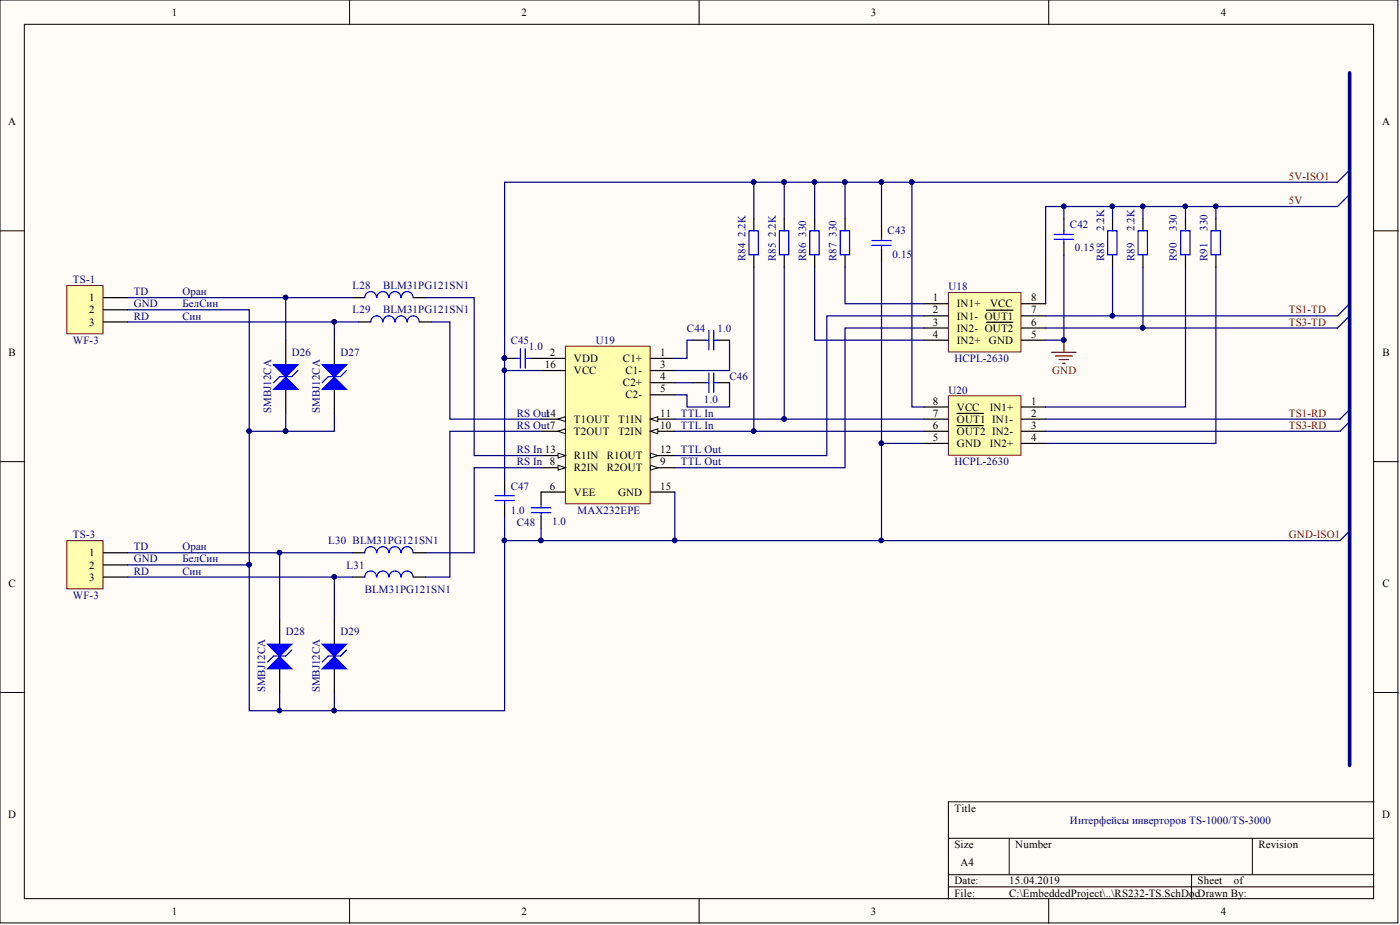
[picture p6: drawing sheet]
<svg xmlns="http://www.w3.org/2000/svg" width="292mm" height="193mm" viewBox="0 0 292 193" stroke-linecap="round" stroke-linejoin="round" font-family="sans-serif">
<defs><g id="words">
<g font-size="2.3">
<text x="35.9" y="3.3">1</text>
<text x="108.8" y="3.3">2</text>
<text x="181.7" y="3.3">3</text>
<text x="254.7" y="3.3">4</text>
<text x="1.7" y="26.1">A</text>
<text x="288.4" y="26.1">A</text>
<text x="18.6" y="62.9">1</text>
<text x="18.6" y="65.4">2</text>
<text x="194.7" y="62.9">1</text>
<text x="194.7" y="65.4">2</text>
<text x="199.7" y="64.1">IN1+</text>
<text x="206.6" y="64.1">VCC</text>
<text x="215.1" y="65.4">7</text>
<text x="215.1" y="62.9">8</text>
<text x="18.6" y="67.9">3</text>
<text x="194.7" y="67.9">3</text>
<text x="194.7" y="70.5">4</text>
<text x="199.7" y="66.7">IN1- OUT1</text>
<text x="199.7" y="69.2">IN2- OUT2</text>
<text x="199.7" y="71.7">IN2+</text>
<text x="206.3" y="71.7">GND</text>
<text x="215.1" y="70.5">5</text>
<text x="215.1" y="67.9">6</text>
<text x="1.8" y="74.3">B</text>
<text x="113.7" y="76.8">16</text>
<text x="114.8" y="74.3">2</text>
<text x="119.7" y="75.5">VDD</text>
<text x="130" y="75.5">C1+</text>
<text x="137.8" y="74.3">1</text>
<text x="137.8" y="76.8">3</text>
<text x="288.4" y="74.3">B</text>
<text x="119.7" y="78.1">VCC</text>
<text x="130" y="80.6">C2+</text>
<text x="130.5" y="78.1">C1-</text>
<text x="130.5" y="83.1">C2-</text>
<text x="137.8" y="79.3">4</text>
<text x="137.8" y="81.9">5</text>
<text x="119.7" y="88.2">T1OUT</text>
<text x="129" y="88.2">T1IN</text>
<text x="137.8" y="89.5">10</text>
<text x="137.8" y="86.9">11</text>
<text x="194.7" y="89.5">6</text>
<text x="194.7" y="86.9">7</text>
<text x="194.7" y="84.4">8</text>
<text x="199.7" y="88.2">OUT1 IN1-</text>
<text x="199.7" y="85.7">VCC</text>
<text x="206.5" y="85.7">IN1+</text>
<text x="215.1" y="84.4">1</text>
<text x="215.1" y="86.9">2</text>
<text x="215.1" y="89.5">3</text>
<text x="119.7" y="90.7">T2OUT</text>
<text x="119.7" y="95.8">R1IN</text>
<text x="126.6" y="95.8">R1OUT</text>
<text x="129" y="90.7">T2IN</text>
<text x="137.8" y="94.5">12</text>
<text x="194.7" y="92">5</text>
<text x="199.7" y="93.3">GND</text>
<text x="199.7" y="90.7">OUT2 IN2-</text>
<text x="206.5" y="93.3">IN2+</text>
<text x="215.1" y="92">4</text>
<text x="114.8" y="97.1">8</text>
<text x="119.7" y="98.3">R2IN</text>
<text x="126.6" y="98.3">R2OUT</text>
<text x="137.8" y="97.1">9</text>
<text x="114.8" y="102.1">6</text>
<text x="119.7" y="103.4">VEE</text>
<text x="129" y="103.4">GND</text>
<text x="137.8" y="102.1">15</text>
<text x="18.6" y="116.1">1</text>
<text x="18.6" y="118.6">2</text>
<text x="1.8" y="122.4">C</text>
<text x="18.6" y="121.1">3</text>
<text x="288.4" y="122.4">C</text>
<text x="1.7" y="170.6">D</text>
<text x="199.1" y="169.3">Title</text>
<text x="288.4" y="170.6">D</text>
<text x="199.1" y="176.9">Size</text>
<text x="211.8" y="176.9">Number</text>
<text x="262.6" y="176.9">Revision</text>
<text x="199.1" y="184.5">Date:</text>
<text x="200.4" y="180.7">A4</text>
<text x="210.6" y="184.5">15.04.2019</text>
<text x="249.9" y="184.5">Sheet</text>
<text x="257.4" y="184.5">of</text>
<text x="35.9" y="190.8">1</text>
<text x="108.8" y="190.8">2</text>
<text x="181.7" y="190.8">3</text>
<text x="199.1" y="187">File:</text>
<text x="210.6" y="187">C:\EmbeddedProject\..\RS232-TS.SchDo</text>
<text x="249.3" y="187">cDrawn By:</text>
<text x="254.7" y="190.8">4</text>
</g>
<g font-size="2.3" fill="#800000">
<text x="268.9" y="37.5">5V-ISO1</text>
<text x="268.9" y="42.6">5V</text>
<text x="268.9" y="65.4">TS1-TD</text>
<text x="268.9" y="67.9">TS3-TD</text>
<text x="219.5" y="78.1">GND</text>
<text x="268.9" y="89.5">TS3-RD</text>
<text x="268.9" y="86.9">TS1-RD</text>
<text x="268.9" y="112.3">GND-ISO1</text>
</g>
<g font-size="2.3" fill="#000080">
<text x="223.2" y="47.6">C42</text>
<text x="155.5" y="49.4" transform="rotate(-90 155.5 49.4)">2.2K</text>
<text x="161.9" y="49.4" transform="rotate(-90 161.9 49.4)">2.2K</text>
<text x="168.2" y="49.4" transform="rotate(-90 168.2 49.4)">330</text>
<text x="174.5" y="49.4" transform="rotate(-90 174.5 49.4)">330</text>
<text x="185.2" y="48.9">C43</text>
<text x="186.2" y="53.7">0.15</text>
<text x="224.3" y="52.5">0.15</text>
<text x="230.3" y="48.2" transform="rotate(-90 230.3 48.2)">2.2K</text>
<text x="236.7" y="48.2" transform="rotate(-90 236.7 48.2)">2.2K</text>
<text x="245.6" y="48.2" transform="rotate(-90 245.6 48.2)">330</text>
<text x="251.9" y="48.2" transform="rotate(-90 251.9 48.2)">330</text>
<text x="15.2" y="59.1">TS-1</text>
<text x="155.5" y="54.5" transform="rotate(-90 155.5 54.5)">R84</text>
<text x="161.9" y="54.5" transform="rotate(-90 161.9 54.5)">R85</text>
<text x="168.2" y="54.5" transform="rotate(-90 168.2 54.5)">R86</text>
<text x="174.5" y="54.5" transform="rotate(-90 174.5 54.5)">R87</text>
<text x="230.3" y="54.5" transform="rotate(-90 230.3 54.5)">R88</text>
<text x="236.7" y="54.5" transform="rotate(-90 236.7 54.5)">R89</text>
<text x="245.6" y="54.5" transform="rotate(-90 245.6 54.5)">R90</text>
<text x="251.9" y="54.5" transform="rotate(-90 251.9 54.5)">R91</text>
<text x="27.9" y="64.1">GND</text>
<text x="27.9" y="61.6">TD</text>
<text x="38.1" y="64.1">БелСин</text>
<text x="38.1" y="61.6">Оран</text>
<text x="73.6" y="60.3">L28</text>
<text x="73.6" y="65.4">L29</text>
<text x="79.9" y="60.3">BLM31PG121SN1</text>
<text x="79.9" y="65.4">BLM31PG121SN1</text>
<text x="197.9" y="60.6">U18</text>
<text x="15.2" y="71.7">WF-3</text>
<text x="27.9" y="66.7">RD</text>
<text x="38.1" y="66.7">Син</text>
<text x="106.5" y="71.7">C45</text>
<text x="124.3" y="71.7">U19</text>
<text x="143.3" y="69.2">C44</text>
<text x="149.7" y="69.2">1.0</text>
<text x="60.9" y="74.3">D26</text>
<text x="71" y="74.3">D27</text>
<text x="110.4" y="73">1.0</text>
<text x="199.1" y="75.5">HCPL-2630</text>
<text x="152.2" y="79.3">C46</text>
<text x="197.9" y="82.1">U20</text>
<text x="56.6" y="86.2" transform="rotate(-90 56.6 86.2)">SMBJ12CA</text>
<text x="66.7" y="86.2" transform="rotate(-90 66.7 86.2)">SMBJ12CA</text>
<text x="107.8" y="86.9">RS Ou1t4</text>
<text x="107.8" y="89.5">RS Out7</text>
<text x="142.1" y="86.9">TTL In</text>
<text x="142.1" y="89.5">TTL In</text>
<text x="146.9" y="84.1">1.0</text>
<text x="107.8" y="94.5">RS In 13</text>
<text x="142.1" y="94.5">TTL Out</text>
<text x="107.8" y="97.1">RS In</text>
<text x="142.1" y="97.1">TTL Out</text>
<text x="199.1" y="97.1">HCPL-2630</text>
<text x="106.5" y="107.2">1.0</text>
<text x="106.5" y="102.1">C47</text>
<text x="120.5" y="107.2">MAX232EPE</text>
<text x="15.2" y="112.3">TS-3</text>
<text x="68.5" y="113.5">L30 BLM31PG121SN1</text>
<text x="107.8" y="109.7">C48</text>
<text x="115.2" y="109.5">1.0</text>
<text x="27.9" y="117.3">GND</text>
<text x="27.9" y="119.9">RD</text>
<text x="27.9" y="114.8">TD</text>
<text x="38.1" y="119.9">Син</text>
<text x="38.1" y="117.3">БелСин</text>
<text x="38.1" y="114.8">Оран</text>
<text x="72.3" y="118.6">L31</text>
<text x="15.2" y="124.9">WF-3</text>
<text x="76.1" y="123.7">BLM31PG121SN1</text>
<text x="59.6" y="132.6">D28</text>
<text x="71" y="132.6">D29</text>
<text x="55.3" y="144.5" transform="rotate(-90 55.3 144.5)">SMBJ12CA</text>
<text x="66.7" y="144.5" transform="rotate(-90 66.7 144.5)">SMBJ12CA</text>
<text x="223.2" y="171.8">Интерфейсы инверторов TS-1000/TS-3000</text>
</g>
</g></defs>
<g fill="#fffcf8" stroke="#000" stroke-width=".21">
<path d="M0 0h291.7v192.5h-291.7z"/>
<path d="M5.1 5.1h281.5v182.4h-281.5z"/>
</g>
<g fill="none" stroke="#000" stroke-width=".21">
<path d="M72.9 0v5.1M145.9 0v5.1M218.8 0v5.1M0 48.2h5.1M286.7 48.2h5M0 96.3h5.1M286.7 96.3h5M0 144.5h5.1M286.7 144.5h5M197.9 174.9h88.8M210.6 174.9v7.6M261.3 174.9v7.6"/>
<path d="M286.7 167.3h-88.8v20.2M72.9 187.5v5.1M145.9 187.5v5.1M197.9 182.5h88.8M197.9 185h88.8M218.8 187.5v5.1M248.6 182.5v5"/>
</g>
<path d="M157.3 45.6v2.6M157.3 53.2v2.6M163.6 45.6v2.6M163.6 53.2v2.6M170 45.6v2.6M170 53.2v2.6M176.3 45.6v2.6M176.3 53.2v2.6" fill="none" stroke="#000" stroke-width=".25"/>
<path d="M156.3 48.2h1.9v4.9h-1.9zM162.6 48.2h2v4.9h-2zM169 48.2h1.9v4.9h-1.9zM175.3 48.2h2v4.9h-2z" fill="none" stroke="#00f" stroke-width=".25"/>
<path d="M118 72.2h17.6v32.9h-17.6z" fill="#ffffb0" stroke="#800000" stroke-width=".21"/>
<path d="M112.9 74.8h5.1M135.7 74.8h5.1M135.7 77.3h5.1M135.7 79.8h5.1M112.9 90h5.1M135.7 82.4h5.1M112.9 102.6h5.1" fill="none" stroke="#000" stroke-width=".25"/>
<path d="M116.4 90l1.6-.5v1z" fill="#fffcf8"/>
<path d="M116.4 90l1.6-.5v1z" fill="none" stroke="#000" stroke-width=".21"/>
<path d="M112.9 97.6h5.1" fill="none" stroke="#000" stroke-width=".25"/>
<path d="M116.4 97.1l1.6 .5-1.6 .5z" fill="#fffcf8"/>
<path d="M116.4 97.1l1.6 .5-1.6 .5z" fill="none" stroke="#000" stroke-width=".21"/>
<path d="M135.7 97.6h5.1" fill="none" stroke="#000" stroke-width=".25"/>
<path d="M135.7 97.1l1.5 .5-1.5 .5z" fill="#fffcf8"/>
<path d="M135.7 97.1l1.5 .5-1.5 .5z" fill="none" stroke="#000" stroke-width=".21"/>
<path d="M135.7 90h5.1" fill="none" stroke="#000" stroke-width=".25"/>
<path d="M135.7 90l1.5-.5v1z" fill="#fffcf8"/>
<path d="M135.7 90l1.5-.5v1z" fill="none" stroke="#000" stroke-width=".21"/>
<path d="M135.7 87.4h5.1" fill="none" stroke="#000" stroke-width=".25"/>
<path d="M135.7 87.4l1.5-.5v1z" fill="#fffcf8"/>
<path d="M135.7 87.4l1.5-.5v1z" fill="none" stroke="#000" stroke-width=".21"/>
<path d="M135.7 95h5.1" fill="none" stroke="#000" stroke-width=".25"/>
<path d="M135.7 94.5l1.5 .5-1.5 .5z" fill="#fffcf8"/>
<path d="M135.7 94.5l1.5 .5-1.5 .5z" fill="none" stroke="#000" stroke-width=".21"/>
<path d="M112.9 95h5.1" fill="none" stroke="#000" stroke-width=".25"/>
<path d="M116.4 94.5l1.6 .5-1.6 .5z" fill="#fffcf8"/>
<path d="M116.4 94.5l1.6 .5-1.6 .5z" fill="none" stroke="#000" stroke-width=".21"/>
<path d="M112.9 87.4h5.1" fill="none" stroke="#000" stroke-width=".25"/>
<path d="M116.4 87.4l1.6-.5v1z" fill="#fffcf8"/>
<path d="M116.4 87.4l1.6-.5v1z" fill="none" stroke="#000" stroke-width=".21"/>
<g fill="none" stroke="#000" stroke-width=".25">
<path d="M232.1 45.6v2.6M232.1 53.2v2.6M238.5 45.6v2.6M238.5 53.2v2.6M247.3 45.6v2.6M247.3 53.2v2.6M253.7 45.6v2.6M253.7 53.2v2.6M73.6 62.1h2.5M74.8 67.2h2.6M86.3 62.1h2.5M87.5 67.2h2.6"/>
<path d="M105.3 74.8h2.5M110.4 74.8h2.5M112.9 77.3h5.1M144.6 71h2.5M144.6 79.8h2.5M149.7 71h2.5M149.7 79.8h2.5M59.6 81.1v5.1M105.3 100.1v2.5M105.3 105.2v2.5M112.9 102.6v2.6M112.9 107.7v2.5"/>
<path d="M135.7 102.6h5.1"/>
</g>
<g fill="none" stroke="#00f" stroke-width=".25">
<path d="M231.1 48.2h2v4.9h-2zM237.5 48.2h1.9v4.9h-1.9zM246.3 48.2h2v4.9h-2zM252.7 48.2h1.9v4.9h-1.9zM78.6 62.1a1.23 1.23 0 0 0-1.3-1.3 1.23 1.23 0 0 0-1.2 1.3M79.8 67.2a1.23 1.23 0 0 0-1.2-1.3 1.23 1.23 0 0 0-1.2 1.3M81.1 62.1a1.23 1.23 0 0 0-1.2-1.3 1.23 1.23 0 0 0-1.3 1.3M82.4 67.2a1.23 1.23 0 0 0-1.3-1.3 1.23 1.23 0 0 0-1.2 1.3M83.6 62.1a1.23 1.23 0 0 0-1.2-1.3 1.23 1.23 0 0 0-1.2 1.3M84.9 67.2a1.23 1.23 0 0 0-1.2-1.3 1.23 1.23 0 0 0-1.3 1.3M86.2 62.1a1.23 1.23 0 0 0-1.3-1.3 1.23 1.23 0 0 0-1.2 1.3M87.4 67.2a1.23 1.23 0 0 0-1.2-1.3 1.23 1.23 0 0 0-1.2 1.3"/>
<path d="M107.8 74.8h.8M108.6 72.7v4.1M109.6 72.7v4.1M109.6 74.8h.8M147.1 71h.8M147.1 79.8h.8M147.9 68.9v4.1M147.9 77.8v4.1M148.9 68.9v4.1M148.9 77.8v4.1M148.9 71h.8M148.9 79.8h.8"/>
<path d="M103.3 104.4h4M103.3 103.4h4M105.3 102.6v.8M105.3 104.4v.8M110.9 107h4M110.9 105.9h4M112.9 105.2v.7M112.9 107v.7"/>
</g>
<circle cx="105.2" cy="74.7" r=".47" fill="#000080" stroke="#000080" stroke-width=".21"/>
<path d="M281.6 35.5l-2.5 2.5M281.6 40.6l-2.5 2.5M281.6 63.4l-2.5 2.5M281.6 65.9l-2.5 2.5" fill="none" stroke="#000080" stroke-width=".25"/>
<path d="M57.1 76.1h5.1l-2.6 2.5z" fill="#00f"/>
<path d="M57.1 76.1h5.1l-2.6 2.5zM58.3 78.6h2.6" fill="none" stroke="#00f" stroke-width=".25"/>
<path d="M57.1 81.2l2.5-2.5 2.6 2.5z" fill="#00f"/>
<path d="M58.3 78.6l-1.2 1.2M62.2 77.3l-1.3 1.3M57.1 81.2l2.5-2.5 2.6 2.5z" fill="none" stroke="#00f" stroke-width=".25"/>
<path d="M59.6 71v5M69.8 81.1v5.1" fill="none" stroke="#000" stroke-width=".25"/>
<path d="M67.2 76.1h5.1l-2.5 2.5z" fill="#00f"/>
<path d="M67.2 76.1h5.1l-2.5 2.5zM68.5 78.6h2.5" fill="none" stroke="#00f" stroke-width=".25"/>
<path d="M67.2 81.2l2.6-2.5 2.5 2.5z" fill="#00f"/>
<path d="M68.5 78.6l-1.3 1.2M72.3 77.3l-1.3 1.3M67.2 81.2l2.6-2.5 2.5 2.5zM78.6 115.3a1.23 1.23 0 0 0-1.3-1.3 1.23 1.23 0 0 0-1.2 1.3M81.1 115.3a1.23 1.23 0 0 0-1.2-1.3 1.23 1.23 0 0 0-1.3 1.3M83.6 115.3a1.23 1.23 0 0 0-1.2-1.3 1.23 1.23 0 0 0-1.2 1.3M86.2 115.3a1.23 1.23 0 0 0-1.3-1.3 1.23 1.23 0 0 0-1.2 1.3M78.6 120.4a1.23 1.23 0 0 0-1.3-1.3 1.23 1.23 0 0 0-1.2 1.3M81.1 120.4a1.23 1.23 0 0 0-1.2-1.3 1.23 1.23 0 0 0-1.3 1.3M83.6 120.4a1.23 1.23 0 0 0-1.2-1.3 1.23 1.23 0 0 0-1.2 1.3M86.2 120.4a1.23 1.23 0 0 0-1.3-1.3 1.23 1.23 0 0 0-1.2 1.3" fill="none" stroke="#00f" stroke-width=".25"/>
<path d="M69.8 71v5M73.6 115.3h2.5M86.3 115.3h2.5M58.3 139.4v5.1M73.6 120.4h2.5M86.3 120.4h2.5" fill="none" stroke="#000" stroke-width=".25"/>
<path d="M55.8 134.4h5.1l-2.6 2.5z" fill="#00f"/>
<path d="M55.8 134.4h5.1l-2.6 2.5zM57.1 136.9h2.5" fill="none" stroke="#00f" stroke-width=".25"/>
<path d="M55.8 139.5l2.5-2.5 2.6 2.5z" fill="#00f"/>
<path d="M55.8 139.5l2.5-2.5 2.6 2.5zM57.1 136.9l-1.3 1.2M60.9 135.6l-1.3 1.3" fill="none" stroke="#00f" stroke-width=".25"/>
<path d="M58.3 129.3v5M69.8 139.4v5.1" fill="none" stroke="#000" stroke-width=".25"/>
<path d="M67.2 134.4h5.1l-2.5 2.5z" fill="#00f"/>
<path d="M67.2 134.4h5.1l-2.5 2.5zM68.5 136.9h2.5" fill="none" stroke="#00f" stroke-width=".25"/>
<path d="M67.2 139.5l2.6-2.5 2.5 2.5z" fill="#00f"/>
<path d="M67.2 139.5l2.6-2.5 2.5 2.5zM68.5 136.9l-1.3 1.2M72.3 135.6l-1.3 1.3" fill="none" stroke="#00f" stroke-width=".25"/>
<path d="M69.8 129.3v5" fill="none" stroke="#000" stroke-width=".25"/>
<path d="M197.9 61h15.1v12.4h-15.1z" fill="#ffffb0" stroke="#800000" stroke-width=".21"/>
<path d="M192.8 63.4h5.1M192.8 65.9h5.1M192.8 68.4h5.1M192.8 71h5.1M205.8 67.2h5.5M205.8 64.7h5.5M213.1 63.4h5.1M213.1 65.9h5.1M213.1 68.4h5.1M213.1 71h5.1" fill="none" stroke="#000" stroke-width=".25"/>
<path d="M197.9 82.6h15.1v12.4h-15.1z" fill="#ffffb0" stroke="#800000" stroke-width=".21"/>
<g fill="none" stroke="#000" stroke-width=".25">
<path d="M183.9 46.9v2.5M183.9 52v2.5M222 45.6v2.6M222 50.7v2.5M192.8 84.9h5.1M192.8 87.4h5.1M192.8 90h5.1M192.8 92.5h5.1M199.7 88.8h5.5M199.7 86.2h5.5M213.1 84.9h5.1M213.1 87.4h5.1"/>
<path d="M213.1 90h5.1M213.1 92.5h5.1"/>
</g>
<path d="M181.9 50.2h4.1M181.9 51.2h4.1M183.9 49.4v.8M183.9 51.2v.8M219.9 48.9h4.1M219.9 49.9h4.1M222 48.2v.7M222 49.9v.8" fill="none" stroke="#00f" stroke-width=".25"/>
<g fill="none" stroke="#000080" stroke-width=".25">
<path d="M157.3 38v7.6M163.6 38v7.6M170 38v7.6M176.3 38h7.6v8.9M183.9 38h95.2M190.3 38v46.9h2.5M157.3 55.8v34.2h35.5M163.6 55.8v31.6h-22.8M170 55.8v15.2h22.8M176.3 55.8v7.6h16.5M176.3 45.6v-7.6h-71v62.1M183.9 54.5v58.3h-43.1"/>
<path d="M222 53.2v17.8h-3.8M222 43.1v2.5M232.1 55.8v10.1h47M232.1 43.1v2.5M238.5 43.1v2.5M238.5 55.8v12.6M247.3 55.8v29.1h-29.1M247.3 43.1v2.5M253.7 55.8v36.7h-35.5M253.7 43.1v2.5M279.1 43.1h-60.9v20.3M26.6 67.2h43.2"/>
<path d="M59.6 62.1v8.9M74.8 67.2h-5v3.8M88.8 62.1h10.1v32.9h14M90.1 67.2h3.8v20.2h19M105.3 77.3h7.6M140.8 79.8h3.8M144.6 71h-1.3v3.8h-2.5M152.2 71v6.3h-11.4M152.2 79.8v5.1h-8.9v-2.5h-2.5M192.8 65.9h-20.3v29.1h-31.7M192.8 68.4h-16.5v29.2h-35.5M218.2 68.4h60.9"/>
<path d="M218.2 65.9h13.9M52 90v58.3h53.3v-35.5M59.6 86.2v3.8M112.9 90h-19v30.4h-5.1M112.9 97.6h-14v17.7h-10.1M140.8 90h16.5M163.6 87.4h29.2M183.9 92.5h8.9M281.6 88l-2 2h-61.4M281.6 85.4l-2 2h-61.4M26.6 117.9h25.4M58.3 115.3v14"/>
<path d="M112.9 110.2v2.6M140.8 102.6v10.2h-35.5v-5.1M281.6 110.8l-2 2h-95.7M69.8 120.4v8.9M58.3 144.5v3.8M69.8 144.5v3.8"/>
</g>
<path d="M219.4 73.5h5.1M220.2 74.3h3.6M221 75h2M221.7 75.8h.5M222 71v2.5" fill="none" stroke="#800000" stroke-width=".25"/>
<g fill="#000080" stroke="#000080" stroke-width=".21">
<circle cx="221.9" cy="70.9" r=".47"/>
<circle cx="105.2" cy="77.3" r=".47"/>
<circle cx="112.9" cy="112.7" r=".47"/>
<circle cx="157.2" cy="89.9" r=".47"/>
<circle cx="157.2" cy="38" r=".47"/>
<circle cx="163.6" cy="38" r=".47"/>
<circle cx="169.9" cy="38" r=".47"/>
<circle cx="59.6" cy="89.9" r=".47"/>
<circle cx="69.7" cy="67.1" r=".47"/>
<circle cx="140.8" cy="112.7" r=".47"/>
<circle cx="105.2" cy="112.7" r=".47"/>
<circle cx="59.6" cy="62.1" r=".47"/>
<circle cx="221.9" cy="43" r=".47"/>
<circle cx="232.1" cy="43" r=".47"/>
<circle cx="238.4" cy="43" r=".47"/>
<circle cx="232.1" cy="65.9" r=".47"/>
<circle cx="190.2" cy="38" r=".47"/>
<circle cx="163.6" cy="87.4" r=".47"/>
<circle cx="238.4" cy="68.4" r=".47"/>
<circle cx="183.9" cy="92.5" r=".47"/>
<circle cx="105.2" cy="74.7" r=".47"/>
<circle cx="176.3" cy="38" r=".47"/>
<circle cx="183.9" cy="38" r=".47"/>
<circle cx="58.3" cy="148.2" r=".47"/>
<circle cx="58.3" cy="115.3" r=".47"/>
<circle cx="69.7" cy="148.2" r=".47"/>
<circle cx="52" cy="89.9" r=".47"/>
<circle cx="52" cy="117.8" r=".47"/>
<circle cx="253.6" cy="43" r=".47"/>
<circle cx="183.9" cy="112.7" r=".47"/>
<circle cx="247.3" cy="43" r=".47"/>
<circle cx="69.7" cy="120.3" r=".47"/>
</g>
<path d="M281.6 15.2v144.5" fill="none" stroke="#000080" stroke-width=".76"/>
<path d="M14 59.6h7.5v10h-7.5z" fill="#ffffb0" stroke="#800000" stroke-width=".21"/>
<path d="M21.6 62.1h5M21.6 64.6h5M21.6 67.2h5" fill="none" stroke="#000" stroke-width=".25"/>
<path d="M14 112.8h7.5v10h-7.5z" fill="#ffffb0" stroke="#800000" stroke-width=".21"/>
<path d="M21.6 115.3h5M21.6 117.9h5M21.6 120.4h5" fill="none" stroke="#000" stroke-width=".25"/>
<path d="M26.6 64.6h25.4v25.4h17.8v-3.8M26.6 62.1h47M26.6 115.3h47M26.6 120.4h47" fill="none" stroke="#000080" stroke-width=".25"/>
<g fill="#000080" stroke="#000080" stroke-width=".21">
<circle cx="59.6" cy="89.9" r=".47"/>
<circle cx="52" cy="89.9" r=".47"/>
<circle cx="59.6" cy="62.1" r=".47"/>
<circle cx="69.7" cy="120.3" r=".47"/>
<circle cx="58.3" cy="115.3" r=".47"/>
</g>
<use href="#words"/>
</svg>
